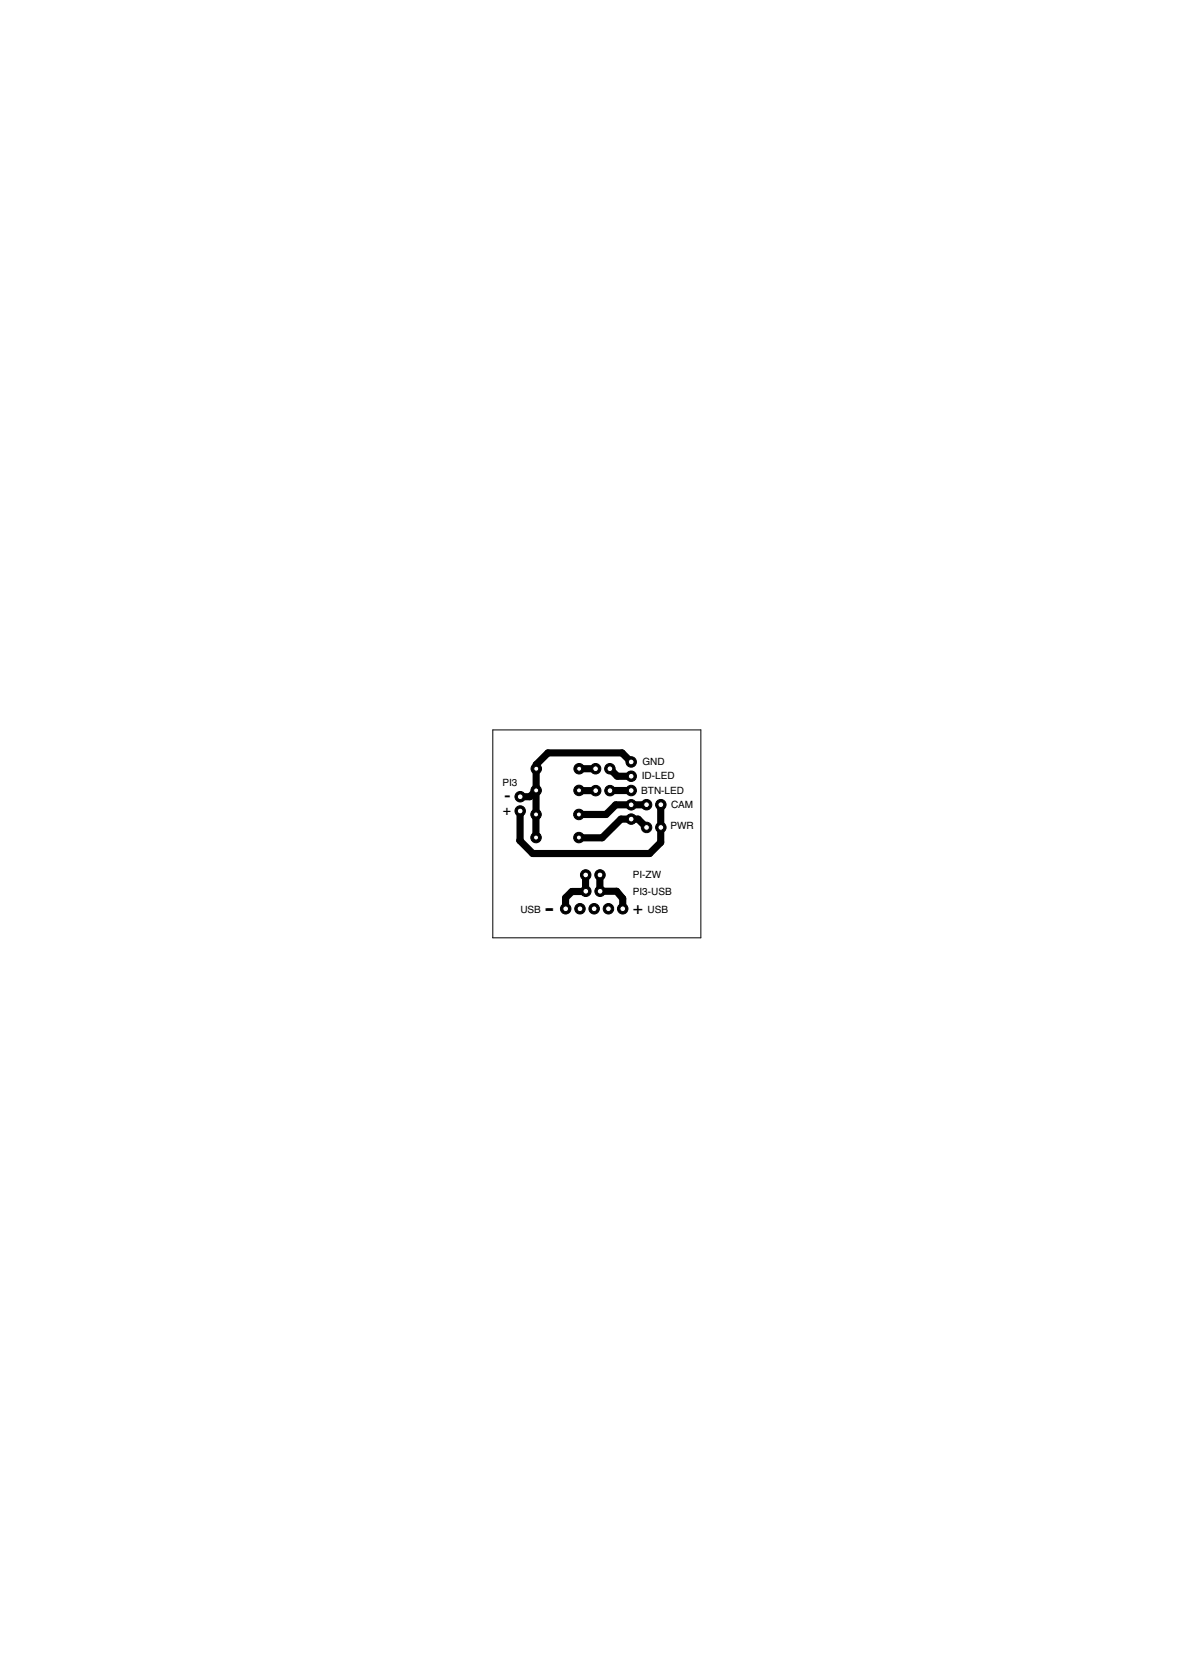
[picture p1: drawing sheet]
<svg xmlns="http://www.w3.org/2000/svg" width="210mm" height="297mm" viewBox="0 0 210 297" stroke-linecap="round" stroke-linejoin="round" font-family="sans-serif">
<defs><g id="words">
<text font-size="5.4" x="96.8" y="163.1">-</text>
<text font-size="3.6" x="89.6" y="142.6">-</text>
<text font-size="3.1" x="112.5" y="162.4">+</text>
<text font-size="2.5" x="89.4" y="144.8">+</text>
<g font-size="1.8">
<text x="114.2" y="135.9">GND</text>
<text x="89.3" y="139.6">PI3</text>
<text x="114" y="141.1">BTN-LED</text>
<text x="114.1" y="138.5">ID-LED</text>
<text x="119.3" y="143.6">CAM</text>
<text x="119.2" y="147.4">PWR</text>
<text x="112.5" y="159.1">PI3-USB</text>
<text x="112.5" y="156.1">PI-ZW</text>
<text x="92.5" y="162.3">USB</text>
<text x="115.1" y="162.3">USB</text>
</g>
</g></defs>
<g fill="none" stroke="#000" stroke-width="1.3">
<path d="M102.9 136.7h2.9M108.4 136.7l1.3 1.3h2.5M112.2 135.4l-1.6-1.6h-13.2l-2.1 2.1v4.6M95.3 144.8h-.1M95.3 140.5l-.1 8.4M95.3 140.5l-1.1 1.1h-1.8M102.9 140.5h3M104.1 155.5v2.9l-2.5 .1-1.1 1.1v1.9M106.6 155.5v2.9h3l1.1 1.3v1.8M112.2 140.5h-3.8M114.9 147.1l-1.5-1.5h-3l-3.4 3.3h-4.1M114.9 143l-5.5 .1-1.7 1.7h-4.8"/>
<path d="M117.4 143v6.8l-1.9 1.9h-20.8l-2.3-2.3v-5.2M117.4 147.1h.1"/>
</g>
<circle cx="100.5" cy="161.5" r=".93" fill="#000" stroke="#000" stroke-width=".18"/>
<circle cx="100.5" cy="161.5" r=".51" fill="#fff" stroke="#000" stroke-width=".18"/>
<circle cx="103.1" cy="161.5" r=".93" fill="#000" stroke="#000" stroke-width=".18"/>
<circle cx="103.1" cy="161.5" r=".51" fill="#fff" stroke="#000" stroke-width=".18"/>
<circle cx="105.6" cy="161.5" r=".93" fill="#000" stroke="#000" stroke-width=".18"/>
<circle cx="105.6" cy="161.5" r=".51" fill="#fff" stroke="#000" stroke-width=".18"/>
<circle cx="108.1" cy="161.5" r=".93" fill="#000" stroke="#000" stroke-width=".18"/>
<circle cx="108.1" cy="161.5" r=".51" fill="#fff" stroke="#000" stroke-width=".18"/>
<circle cx="110.7" cy="161.5" r=".93" fill="#000" stroke="#000" stroke-width=".18"/>
<circle cx="110.7" cy="161.5" r=".51" fill="#fff" stroke="#000" stroke-width=".18"/>
<circle cx="104.1" cy="158.4" r=".93" fill="#000" stroke="#000" stroke-width=".18"/>
<circle cx="104.1" cy="158.4" r=".51" fill="#fff" stroke="#000" stroke-width=".18"/>
<circle cx="106.7" cy="158.4" r=".93" fill="#000" stroke="#000" stroke-width=".18"/>
<circle cx="106.7" cy="158.4" r=".51" fill="#fff" stroke="#000" stroke-width=".18"/>
<circle cx="104.1" cy="155.5" r=".93" fill="#000" stroke="#000" stroke-width=".18"/>
<circle cx="104.1" cy="155.5" r=".51" fill="#fff" stroke="#000" stroke-width=".18"/>
<circle cx="106.6" cy="155.5" r=".93" fill="#000" stroke="#000" stroke-width=".18"/>
<circle cx="106.6" cy="155.5" r=".51" fill="#fff" stroke="#000" stroke-width=".18"/>
<circle cx="95.3" cy="148.9" r=".93" fill="#000" stroke="#000" stroke-width=".18"/>
<circle cx="95.3" cy="148.9" r=".44" fill="#fff" stroke="#000" stroke-width=".18"/>
<circle cx="102.9" cy="148.9" r=".93" fill="#000" stroke="#000" stroke-width=".18"/>
<circle cx="102.9" cy="148.9" r=".44" fill="#fff" stroke="#000" stroke-width=".18"/>
<circle cx="95.3" cy="144.8" r=".93" fill="#000" stroke="#000" stroke-width=".18"/>
<circle cx="95.3" cy="144.8" r=".44" fill="#fff" stroke="#000" stroke-width=".18"/>
<circle cx="102.9" cy="144.8" r=".93" fill="#000" stroke="#000" stroke-width=".18"/>
<circle cx="102.9" cy="144.8" r=".44" fill="#fff" stroke="#000" stroke-width=".18"/>
<circle cx="95.3" cy="140.5" r=".93" fill="#000" stroke="#000" stroke-width=".18"/>
<circle cx="95.3" cy="140.5" r=".44" fill="#fff" stroke="#000" stroke-width=".18"/>
<circle cx="102.9" cy="140.5" r=".93" fill="#000" stroke="#000" stroke-width=".18"/>
<circle cx="102.9" cy="140.5" r=".44" fill="#fff" stroke="#000" stroke-width=".18"/>
<circle cx="92.5" cy="144.2" r=".93" fill="#000" stroke="#000" stroke-width=".18"/>
<circle cx="92.5" cy="144.2" r=".51" fill="#fff" stroke="#000" stroke-width=".18"/>
<circle cx="92.5" cy="141.6" r=".93" fill="#000" stroke="#000" stroke-width=".18"/>
<circle cx="92.5" cy="141.6" r=".51" fill="#fff" stroke="#000" stroke-width=".18"/>
<circle cx="95.3" cy="136.7" r=".93" fill="#000" stroke="#000" stroke-width=".18"/>
<circle cx="95.3" cy="136.7" r=".44" fill="#fff" stroke="#000" stroke-width=".18"/>
<circle cx="102.9" cy="136.7" r=".93" fill="#000" stroke="#000" stroke-width=".18"/>
<circle cx="102.9" cy="136.7" r=".44" fill="#fff" stroke="#000" stroke-width=".18"/>
<circle cx="108.4" cy="136.7" r=".93" fill="#000" stroke="#000" stroke-width=".18"/>
<circle cx="108.4" cy="136.7" r=".51" fill="#fff" stroke="#000" stroke-width=".18"/>
<circle cx="105.9" cy="136.7" r=".93" fill="#000" stroke="#000" stroke-width=".18"/>
<circle cx="105.9" cy="136.7" r=".51" fill="#fff" stroke="#000" stroke-width=".18"/>
<circle cx="108.4" cy="140.5" r=".93" fill="#000" stroke="#000" stroke-width=".18"/>
<circle cx="108.4" cy="140.5" r=".51" fill="#fff" stroke="#000" stroke-width=".18"/>
<circle cx="105.9" cy="140.5" r=".93" fill="#000" stroke="#000" stroke-width=".18"/>
<circle cx="105.9" cy="140.5" r=".51" fill="#fff" stroke="#000" stroke-width=".18"/>
<circle cx="117.5" cy="143" r=".93" fill="#000" stroke="#000" stroke-width=".18"/>
<circle cx="117.5" cy="143" r=".51" fill="#fff" stroke="#000" stroke-width=".18"/>
<circle cx="114.9" cy="143" r=".93" fill="#000" stroke="#000" stroke-width=".18"/>
<circle cx="114.9" cy="143" r=".51" fill="#fff" stroke="#000" stroke-width=".18"/>
<circle cx="117.5" cy="147.1" r=".93" fill="#000" stroke="#000" stroke-width=".18"/>
<circle cx="117.5" cy="147.1" r=".51" fill="#fff" stroke="#000" stroke-width=".18"/>
<circle cx="114.9" cy="147.1" r=".93" fill="#000" stroke="#000" stroke-width=".18"/>
<circle cx="114.9" cy="147.1" r=".51" fill="#fff" stroke="#000" stroke-width=".18"/>
<circle cx="112.2" cy="135.4" r=".93" fill="#000" stroke="#000" stroke-width=".18"/>
<circle cx="112.2" cy="135.4" r=".51" fill="#fff" stroke="#000" stroke-width=".18"/>
<circle cx="112.2" cy="138" r=".93" fill="#000" stroke="#000" stroke-width=".18"/>
<circle cx="112.2" cy="138" r=".51" fill="#fff" stroke="#000" stroke-width=".18"/>
<circle cx="112.2" cy="140.5" r=".93" fill="#000" stroke="#000" stroke-width=".18"/>
<circle cx="112.2" cy="140.5" r=".51" fill="#fff" stroke="#000" stroke-width=".18"/>
<circle cx="112.2" cy="143.1" r=".93" fill="#000" stroke="#000" stroke-width=".18"/>
<circle cx="112.2" cy="143.1" r=".51" fill="#fff" stroke="#000" stroke-width=".18"/>
<circle cx="112.2" cy="145.6" r=".93" fill="#000" stroke="#000" stroke-width=".18"/>
<circle cx="112.2" cy="145.6" r=".51" fill="#fff" stroke="#000" stroke-width=".18"/>
<path d="M87.6 129.8h37v36.9h-37z" fill="none" stroke="#000" stroke-width=".18"/>
<use href="#words"/>
</svg>
